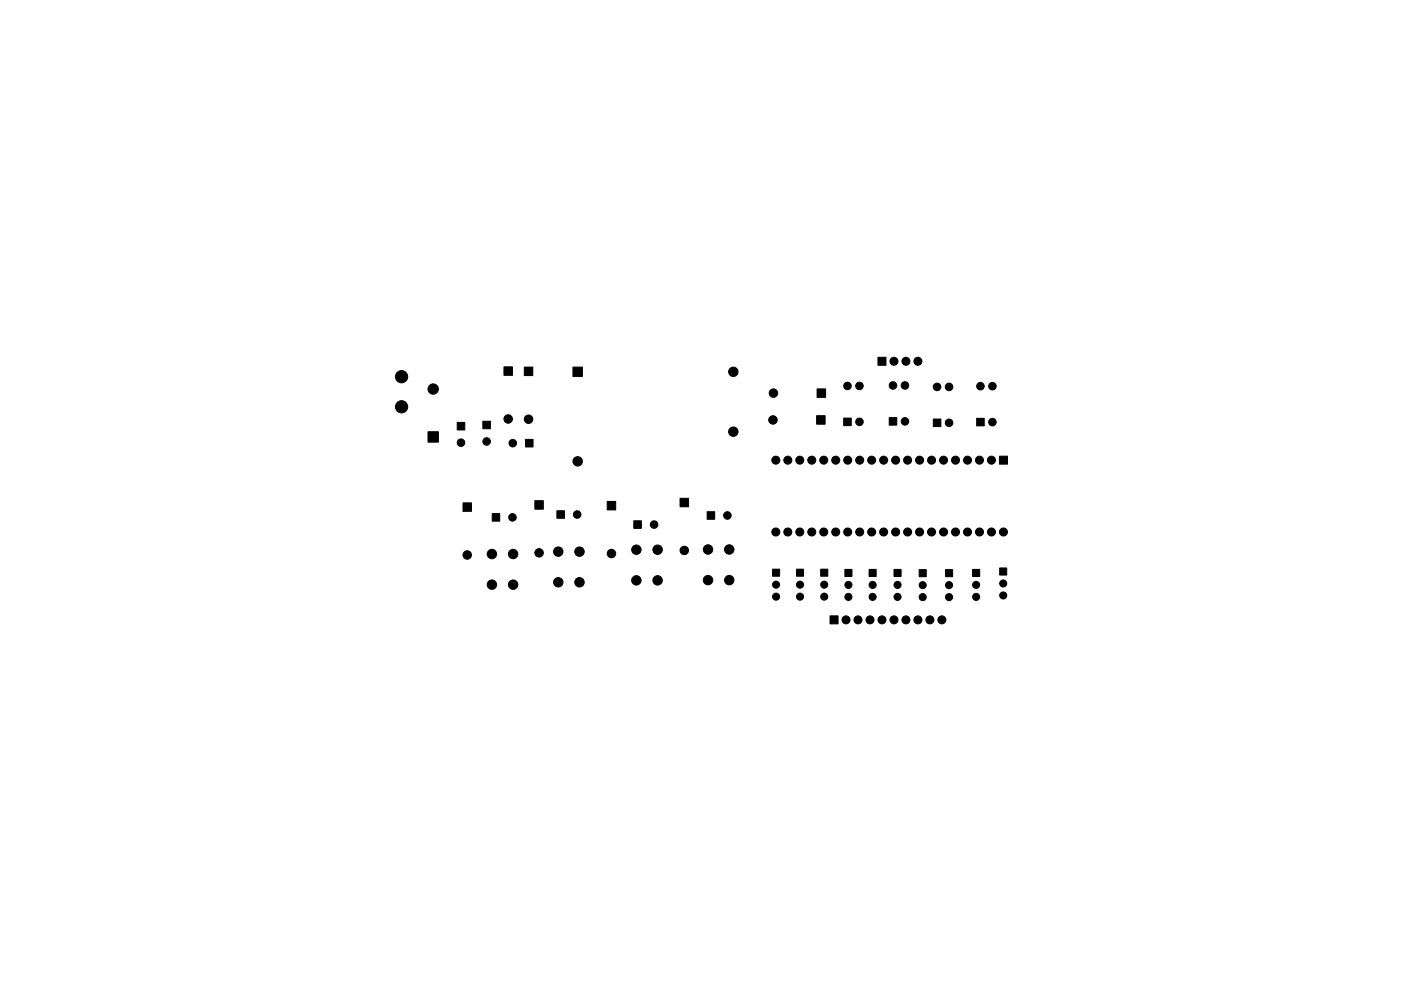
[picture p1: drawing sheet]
<svg xmlns="http://www.w3.org/2000/svg" width="297mm" height="210mm" viewBox="0 0 297 210" stroke-linecap="round" stroke-linejoin="round" font-family="sans-serif">
<g fill="#000" stroke="#000" stroke-width=".21">
<path d="M106.8 77.8h1.8v1.8h-1.8zM111.2 77.9h1.8v1.8h-1.8zM121.5 77.9h2v2h-2zM186.1 75.8h1.7v1.7h-1.7zM90.7 91.6h2.2v2.2h-2.2zM96.9 89.6h1.6v1.6h-1.6zM102.4 89.4h1.6v1.6h-1.6zM111.4 93.2h1.6v1.6h-1.6zM173.1 88.2h1.8v1.8h-1.8zM173.2 82.5h1.8v1.8h-1.8zM178.9 88.7h1.6v1.6h-1.6zM188.5 88.6h1.6v1.6h-1.6z"/>
<path d="M197.9 88.9h1.6v1.6h-1.6zM207.1 88.8h1.6v1.6h-1.6zM211.9 96.8h1.7v1.7h-1.7zM98.2 106.7h1.8v1.8h-1.8zM104.4 109h1.6v1.6h-1.6zM113.4 106.2h1.8v1.8h-1.8zM118.1 108.4h1.6v1.6h-1.6zM128.7 106.4h1.8v1.8h-1.8zM134.4 110.5h1.6v1.6h-1.6zM144.2 105.7h1.8v1.8h-1.8zM149.9 108.6h1.6v1.6h-1.6zM163.8 120.8h1.5v1.5h-1.5z"/>
<path d="M168.9 120.8h1.5v1.5h-1.5zM174 120.8h1.5v1.5h-1.5zM176 130.7h1.7v1.7h-1.7zM179.1 120.8h1.5v1.5h-1.5zM184.3 120.8h1.5v1.5h-1.5zM189.5 120.8h1.5v1.5h-1.5zM194.9 120.9h1.5v1.5h-1.5zM200.5 120.9h1.5v1.5h-1.5zM206.2 120.8h1.5v1.5h-1.5zM211.9 120.5h1.5v1.5h-1.5z"/>
<circle cx="85.1" cy="79.9" r="1.3"/>
<circle cx="155.5" cy="78.9" r="1"/>
<circle cx="189.5" cy="76.7" r=".85"/>
<circle cx="192.1" cy="76.7" r=".85"/>
<circle cx="194.6" cy="76.7" r=".85"/>
<circle cx="85.1" cy="86.3" r="1.3"/>
<circle cx="91.8" cy="82.5" r="1.1"/>
<circle cx="97.7" cy="93.9" r=".8"/>
<circle cx="103.2" cy="93.7" r=".8"/>
<circle cx="107.7" cy="88.9" r=".9"/>
<circle cx="108.7" cy="94" r=".8"/>
<circle cx="112.1" cy="88.9" r=".9"/>
<circle cx="122.5" cy="97.9" r="1"/>
<circle cx="155.5" cy="91.6" r="1"/>
<circle cx="163.9" cy="89.1" r=".9"/>
<circle cx="164" cy="83.4" r=".9"/>
<circle cx="164.5" cy="97.6" r=".85"/>
<circle cx="167" cy="97.6" r=".85"/>
<circle cx="169.6" cy="97.6" r=".85"/>
<circle cx="172.1" cy="97.6" r=".85"/>
<circle cx="174.7" cy="97.6" r=".85"/>
<circle cx="177.2" cy="97.6" r=".85"/>
<circle cx="179.7" cy="81.9" r=".8"/>
<circle cx="179.7" cy="97.6" r=".85"/>
<circle cx="182.2" cy="89.5" r=".8"/>
<circle cx="182.2" cy="81.9" r=".8"/>
<circle cx="182.3" cy="97.6" r=".85"/>
<circle cx="184.8" cy="97.6" r=".85"/>
<circle cx="187.4" cy="97.6" r=".85"/>
<circle cx="189.3" cy="81.8" r=".8"/>
<circle cx="189.9" cy="97.6" r=".85"/>
<circle cx="191.9" cy="89.4" r=".8"/>
<circle cx="191.9" cy="81.8" r=".8"/>
<circle cx="192.4" cy="97.6" r=".85"/>
<circle cx="195" cy="97.6" r=".85"/>
<circle cx="197.5" cy="97.6" r=".85"/>
<circle cx="198.7" cy="82.1" r=".8"/>
<circle cx="200.1" cy="97.6" r=".85"/>
<circle cx="201.2" cy="89.7" r=".8"/>
<circle cx="201.2" cy="82.1" r=".8"/>
<circle cx="202.6" cy="97.6" r=".85"/>
<circle cx="205.1" cy="97.6" r=".85"/>
<circle cx="207.7" cy="97.6" r=".85"/>
<circle cx="207.9" cy="81.9" r=".8"/>
<circle cx="210.2" cy="97.6" r=".85"/>
<circle cx="210.4" cy="89.6" r=".8"/>
<circle cx="210.4" cy="81.9" r=".8"/>
<circle cx="99.1" cy="117.7" r=".9"/>
<circle cx="104.3" cy="117.5" r="1"/>
<circle cx="108.7" cy="109.8" r=".8"/>
<circle cx="108.8" cy="117.5" r="1"/>
<circle cx="114.3" cy="117.3" r=".9"/>
<circle cx="118.4" cy="117" r="1"/>
<circle cx="122.4" cy="109.2" r=".8"/>
<circle cx="122.9" cy="117" r="1"/>
<circle cx="129.6" cy="117.4" r=".9"/>
<circle cx="134.9" cy="116.6" r="1"/>
<circle cx="138.7" cy="111.3" r=".8"/>
<circle cx="139.4" cy="116.6" r="1"/>
<circle cx="145.1" cy="116.8" r=".9"/>
<circle cx="150.1" cy="116.6" r="1"/>
<circle cx="154.2" cy="109.4" r=".8"/>
<circle cx="154.6" cy="116.6" r="1"/>
<circle cx="164.5" cy="112.9" r=".85"/>
<circle cx="167" cy="112.9" r=".85"/>
<circle cx="169.6" cy="112.9" r=".85"/>
<circle cx="172.1" cy="112.9" r=".85"/>
<circle cx="174.7" cy="112.9" r=".85"/>
<circle cx="177.2" cy="112.9" r=".85"/>
<circle cx="179.7" cy="112.9" r=".85"/>
<circle cx="182.3" cy="112.9" r=".85"/>
<circle cx="184.8" cy="112.9" r=".85"/>
<circle cx="187.4" cy="112.9" r=".85"/>
<circle cx="189.9" cy="112.9" r=".85"/>
<circle cx="192.4" cy="112.9" r=".85"/>
<circle cx="195" cy="112.9" r=".85"/>
<circle cx="197.5" cy="112.9" r=".85"/>
<circle cx="200.1" cy="112.9" r=".85"/>
<circle cx="202.6" cy="112.9" r=".85"/>
<circle cx="205.1" cy="112.9" r=".85"/>
<circle cx="207.7" cy="112.9" r=".85"/>
<circle cx="210.2" cy="112.9" r=".85"/>
<circle cx="212.8" cy="112.9" r=".85"/>
<circle cx="104.3" cy="124" r="1"/>
<circle cx="108.8" cy="124" r="1"/>
<circle cx="118.4" cy="123.5" r="1"/>
<circle cx="122.9" cy="123.5" r="1"/>
<circle cx="134.9" cy="123.1" r="1"/>
<circle cx="139.4" cy="123.1" r="1"/>
<circle cx="150.1" cy="123.1" r="1"/>
<circle cx="154.6" cy="123.1" r="1"/>
<circle cx="164.5" cy="126.6" r=".75"/>
<circle cx="164.5" cy="124" r=".75"/>
<circle cx="169.6" cy="124" r=".75"/>
<circle cx="169.6" cy="126.6" r=".75"/>
<circle cx="174.8" cy="126.6" r=".75"/>
<circle cx="174.8" cy="124" r=".75"/>
<circle cx="179.4" cy="131.5" r=".85"/>
<circle cx="179.9" cy="124.1" r=".75"/>
<circle cx="179.9" cy="126.6" r=".75"/>
<circle cx="181.9" cy="131.5" r=".85"/>
<circle cx="184.5" cy="131.5" r=".85"/>
<circle cx="185" cy="124.1" r=".75"/>
<circle cx="185" cy="126.6" r=".75"/>
<circle cx="187" cy="131.5" r=".85"/>
<circle cx="189.5" cy="131.5" r=".85"/>
<circle cx="190.3" cy="124.1" r=".75"/>
<circle cx="190.3" cy="126.6" r=".75"/>
<circle cx="192.1" cy="131.5" r=".85"/>
<circle cx="194.6" cy="131.5" r=".85"/>
<circle cx="195.6" cy="124.1" r=".75"/>
<circle cx="195.6" cy="126.7" r=".75"/>
<circle cx="197.2" cy="131.5" r=".85"/>
<circle cx="199.7" cy="131.5" r=".85"/>
<circle cx="201.2" cy="124.1" r=".75"/>
<circle cx="201.2" cy="126.7" r=".75"/>
<circle cx="207" cy="124.1" r=".75"/>
<circle cx="207" cy="126.6" r=".75"/>
<circle cx="212.7" cy="126.3" r=".75"/>
<circle cx="212.7" cy="123.8" r=".75"/>
</g>
</svg>
